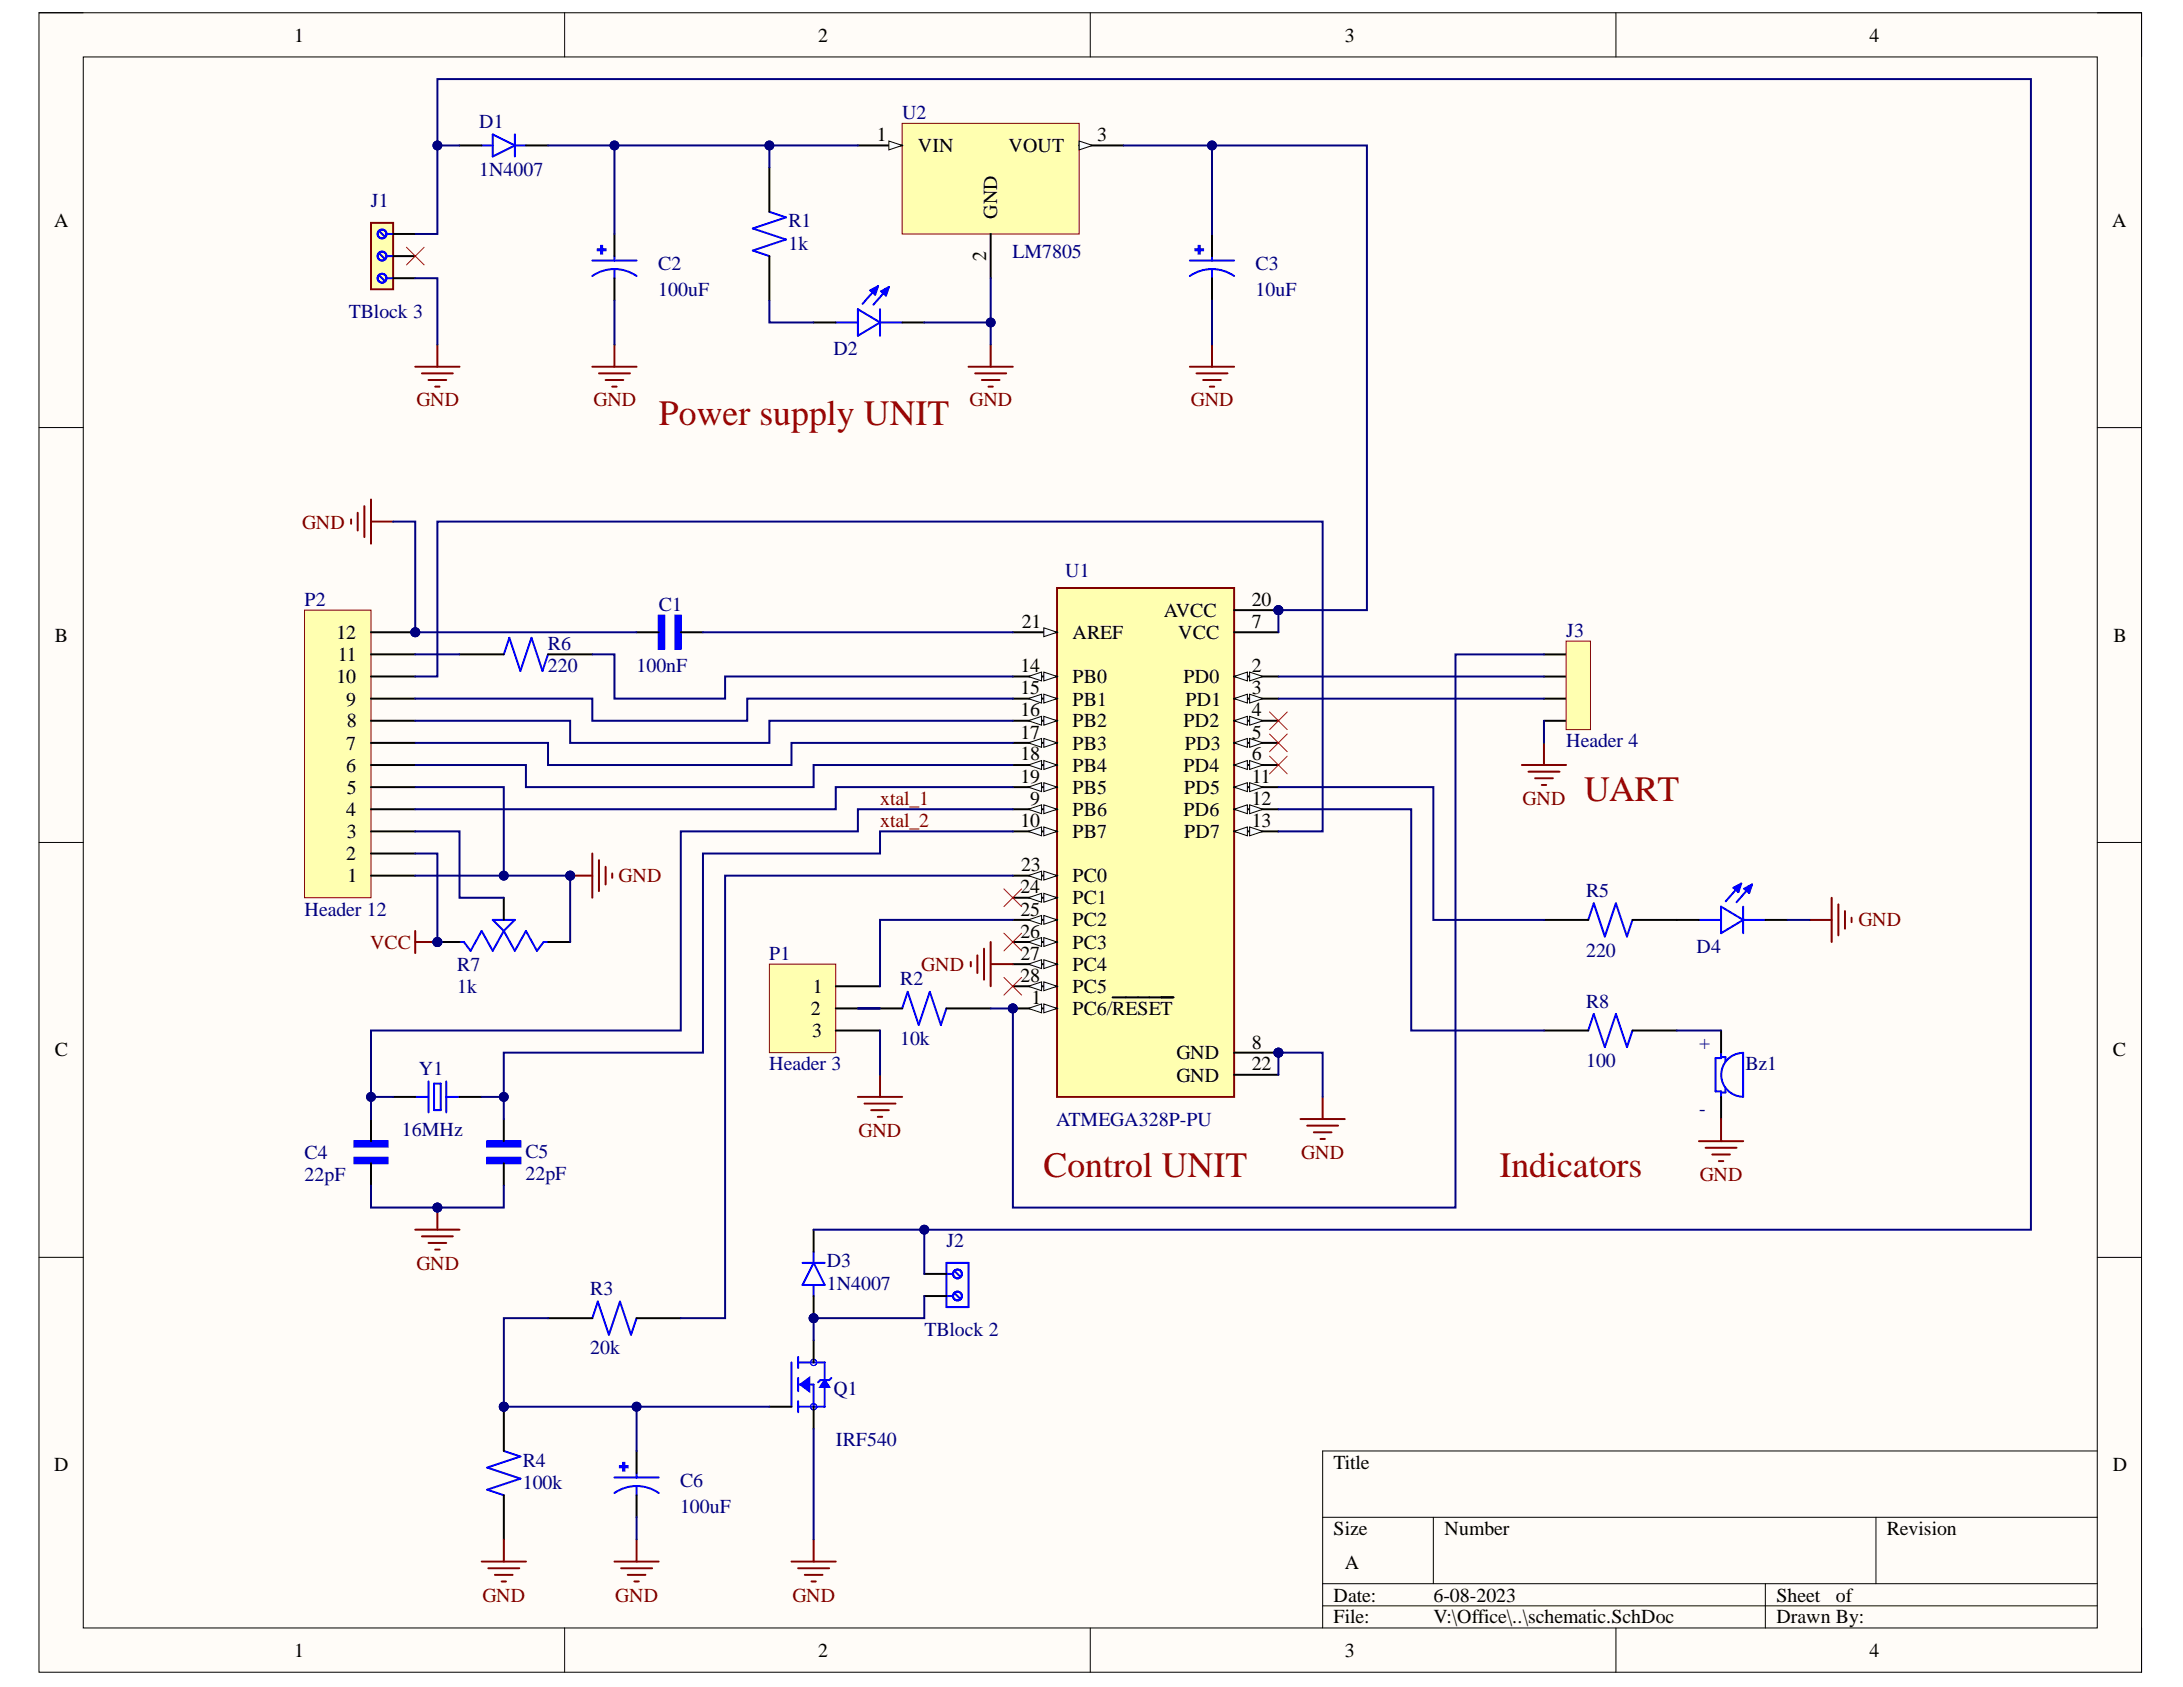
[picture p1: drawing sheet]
<svg xmlns="http://www.w3.org/2000/svg" width="279mm" height="216mm" viewBox="0 0 279 216" stroke-linecap="round" stroke-linejoin="round" font-family="sans-serif">
<defs><g id="words">
<g font-size="4.6" fill="#980000">
<text x="84.3" y="54.5">Power supply UNIT</text>
<text x="202.7" y="102.6">UART</text>
<text x="133.6" y="150.7">Control UNIT</text>
<text x="191.9" y="150.7">Indicators</text>
</g>
<g font-size="2.5">
<text x="37.6" y="5.3">1</text>
<text x="104.7" y="5.3">2</text>
<text x="172.1" y="5.3">3</text>
<text x="239.3" y="5.3">4</text>
<text x="112.2" y="18.1">1</text>
<text x="117.5" y="19.4">VIN</text>
<text x="129.1" y="19.4">VOUT</text>
<text x="140.4" y="18.1">3</text>
<text x="6.9" y="29">A</text>
<text x="127.6" y="28" transform="rotate(-90 127.6 28)">GND</text>
<text x="270.3" y="29">A</text>
<text x="126.2" y="33.4" transform="rotate(-90 126.2 33.4)">2</text>
<text x="160.2" y="77.5">20</text>
<text x="7" y="82.1">B</text>
<text x="43.1" y="81.8">12</text>
<text x="130.8" y="80.3">21</text>
<text x="137.3" y="81.8">AREF</text>
<text x="149" y="79">AVCC</text>
<text x="150.8" y="81.8">VCC</text>
<text x="160.2" y="80.3">7</text>
<text x="270.5" y="82.1">B</text>
<text x="43.1" y="87.4">10</text>
<text x="43.2" y="84.6">11</text>
<text x="130.6" y="86">14</text>
<text x="130.6" y="88.9">15</text>
<text x="137.3" y="87.4">PB0</text>
<text x="151.5" y="87.4">PD0</text>
<text x="160.2" y="86">2</text>
<text x="160.2" y="88.9">3</text>
<text x="44.3" y="96">7</text>
<text x="44.3" y="90.3">9</text>
<text x="44.4" y="93.1">8</text>
<text x="130.6" y="91.7">16</text>
<text x="130.6" y="94.5">17</text>
<text x="137.3" y="90.3">PB1</text>
<text x="137.3" y="93.1">PB2</text>
<text x="137.3" y="96">PB3</text>
<text x="151.5" y="93.1">PD2</text>
<text x="151.7" y="96">PD3</text>
<text x="151.7" y="90.3">PD1</text>
<text x="160.2" y="91.7">4</text>
<text x="160.2" y="94.5">5</text>
<text x="44.3" y="98.8">6</text>
<text x="44.4" y="101.6">5</text>
<text x="130.6" y="97.3">18</text>
<text x="130.6" y="100.2">19</text>
<text x="137.3" y="98.8">PB4</text>
<text x="137.3" y="101.6">PB5</text>
<text x="151.5" y="98.8">PD4</text>
<text x="151.6" y="101.6">PD5</text>
<text x="160.2" y="97.3">6</text>
<text x="160.2" y="100.2">11</text>
<text x="44.3" y="104.4">4</text>
<text x="44.4" y="107.3">3</text>
<text x="130.6" y="105.9">10</text>
<text x="131.9" y="103">9</text>
<text x="137.3" y="104.4">PB6</text>
<text x="137.3" y="107.3">PB7</text>
<text x="151.5" y="104.4">PD6</text>
<text x="151.6" y="107.3">PD7</text>
<text x="160.2" y="103">12</text>
<text x="160.2" y="105.9">13</text>
<text x="44.3" y="110.1">2</text>
<text x="44.5" y="112.9">1</text>
<text x="130.7" y="111.5">23</text>
<text x="137.3" y="112.9">PC0</text>
<text x="130.6" y="114.3">24</text>
<text x="130.6" y="117.2">25</text>
<text x="130.6" y="120">26</text>
<text x="137.3" y="115.8">PC1</text>
<text x="137.3" y="118.5">PC2</text>
<text x="130.6" y="122.9">27</text>
<text x="130.6" y="125.6">28</text>
<text x="137.3" y="121.4">PC3</text>
<text x="137.3" y="124.2">PC4</text>
<text x="103.8" y="129.9">2</text>
<text x="104" y="127.1">1</text>
<text x="132" y="128.5">1</text>
<text x="137.3" y="127.1">PC5</text>
<text x="137.3" y="129.9">PC6/RESET</text>
<text x="7" y="135.2">C</text>
<text x="104" y="132.8">3</text>
<text x="150.6" y="135.5">GND</text>
<text x="160.2" y="134.2">8</text>
<text x="160.2" y="137">22</text>
<text x="270.4" y="135.2">C</text>
<text x="150.6" y="138.4">GND</text>
<text x="6.9" y="188.3">D</text>
<text x="170.7" y="188">Title</text>
<text x="270.4" y="188.3">D</text>
<text x="170.7" y="196.4">Size</text>
<text x="184.9" y="196.4">Number</text>
<text x="241.5" y="196.4">Revision</text>
<text x="172.1" y="200.7">A</text>
<text x="170.7" y="205">Date:</text>
<text x="170.7" y="207.8">File:</text>
<text x="183.5" y="205">6-08-2023</text>
<text x="183.5" y="207.8">V:\Office\..\schematic.SchDoc</text>
<text x="227.4" y="205">Sheet</text>
<text x="227.4" y="207.8">Drawn By:</text>
<text x="235" y="205">of</text>
<text x="37.6" y="212.1">1</text>
<text x="104.7" y="212.1">2</text>
<text x="172.1" y="212.1">3</text>
<text x="239.3" y="212.1">4</text>
</g>
<g font-size="2.5" fill="#000080">
<text x="61.3" y="16.4">D1</text>
<text x="115.5" y="15.2">U2</text>
<text x="61.3" y="22.6">1N4007</text>
<text x="47.5" y="26.5">J1</text>
<text x="100.9" y="29.1">R1</text>
<text x="84.2" y="34.5">C2</text>
<text x="100.9" y="32">1k</text>
<text x="129.6" y="33.1">LM7805</text>
<text x="160.7" y="34.5">C3</text>
<text x="44.7" y="40.8">TBlock 3</text>
<text x="84.2" y="37.9">100uF</text>
<text x="160.7" y="37.9">10uF</text>
<text x="106.7" y="45.5">D2</text>
<text x="39" y="77.5">P2</text>
<text x="136.3" y="73.8">U1</text>
<text x="70.1" y="83.2">R6</text>
<text x="84.3" y="78.2">C1</text>
<text x="200.5" y="81.5">J3</text>
<text x="70.1" y="86">220</text>
<text x="81.5" y="86">100nF</text>
<text x="200.5" y="95.6">Header 4</text>
<text x="39" y="117.2">Header 12</text>
<text x="203" y="114.7">R5</text>
<text x="58.5" y="124.2">R7</text>
<text x="98.5" y="122.9">P1</text>
<text x="203" y="122.4">220</text>
<text x="217.1" y="122">D4</text>
<text x="58.5" y="127.1">1k</text>
<text x="115.2" y="126.1">R2</text>
<text x="203" y="128.9">R8</text>
<text x="53.6" y="137.6">Y1</text>
<text x="98.5" y="137">Header 3</text>
<text x="115.2" y="133.8">10k</text>
<text x="203" y="136.6">100</text>
<text x="217.5" y="134.2">+</text>
<text x="223.4" y="137">Bz1</text>
<text x="217.5" y="142.6">-</text>
<text x="39" y="148.3">C4</text>
<text x="51.4" y="145.4">16MHz</text>
<text x="67.2" y="148.2">C5</text>
<text x="135.2" y="144.1">ATMEGA328P-PU</text>
<text x="39" y="151.2">22pF</text>
<text x="67.2" y="151">22pF</text>
<text x="121.1" y="159.6">J2</text>
<text x="75.5" y="165.7">R3</text>
<text x="105.8" y="162.2">D3</text>
<text x="105.8" y="165.1">1N4007</text>
<text x="75.5" y="173.3">20k</text>
<text x="118.3" y="171">TBlock 2</text>
<text x="106.7" y="178.5">Q1</text>
<text x="107" y="185.1">IRF540</text>
<text x="66.9" y="187.7">R4</text>
<text x="66.9" y="190.5">100k</text>
<text x="87" y="190.2">C6</text>
<text x="87" y="193.6">100uF</text>
</g>
<g font-size="2.5" fill="#800000">
<text x="53.3" y="52">GND</text>
<text x="76" y="52">GND</text>
<text x="124.1" y="52">GND</text>
<text x="152.4" y="52">GND</text>
<text x="38.7" y="67.6">GND</text>
<text x="112.7" y="105.9">xtal_2</text>
<text x="112.7" y="103">xtal_1</text>
<text x="194.9" y="103">GND</text>
<text x="79.2" y="112.9">GND</text>
<text x="237.8" y="118.5">GND</text>
<text x="47.4" y="121.4">VCC</text>
<text x="117.9" y="124.2">GND</text>
<text x="109.9" y="145.5">GND</text>
<text x="166.5" y="148.3">GND</text>
<text x="217.5" y="151.2">GND</text>
<text x="53.3" y="162.5">GND</text>
<text x="61.7" y="205">GND</text>
<text x="78.7" y="205">GND</text>
<text x="101.4" y="205">GND</text>
</g>
</g></defs>
<path d="M5 1.6h269.1v212.4h-269.1z" fill-rule="evenodd" fill="#fffcf8"/>
<path d="M5 1.6h269.1v212.4h-269.1z" fill="none" stroke="#000" stroke-width=".13"/>
<path d="M10.7 7.3h257.7v201h-257.7z" fill-rule="evenodd" fill="#fffcf8"/>
<g fill="none" stroke="#000" stroke-width=".13">
<path d="M5 1.6h5.7M10.7 7.3h257.7v201h-257.7zM72.3 1.6v5.7M139.5 1.6v5.7M206.8 1.6v5.7M268.4 1.6h5.7v5.7M5 54.7h5.7M268.4 54.7h5.7M5 107.8h5.7M268.4 107.8h5.7M5 160.9h5.7M268.4 160.9h5.7"/>
<path d="M169.3 194.2h99.1M183.5 194.2v8.5M240.1 194.2v8.5M268.4 185.7h-99.1v22.6M72.3 208.3v5.7M139.5 208.3v5.7M169.3 202.7h99.1M169.3 205.5h99.1M206.8 208.3v5.7M225.9 202.7v5.6M274.1 208.3v5.7"/>
</g>
<path d="M61.6 18.6h1.5M63.1 17.2l2.8 1.4-2.8 1.4zM65.9 17.2v2.8M65.9 18.6h1.4" fill="none" stroke="#00f" stroke-width=".25"/>
<path d="M58.8 18.6h2.8M67.3 18.6h2.8" fill="none" stroke="#000" stroke-width=".25"/>
<path d="M76.9 31.5h.2v1h-.2z" fill-rule="evenodd" fill="#00f"/>
<path d="M76.9 31.5h.2v1h-.2z" fill="none" stroke="#00f" stroke-width=".25"/>
<path d="M76.5 31.9h1v.1h-1z" fill-rule="evenodd" fill="#00f"/>
<path d="M75.8 35.3a4.9 4.9 0 0 1 5.7 0M75.8 33.3h5.7M76.5 31.9h1v.1h-1zM78.6 32.8v.5M78.6 34.5v1.1" fill="none" stroke="#00f" stroke-width=".25"/>
<path d="M78.6 29.9v2.9M78.6 35.6v2.8" fill="none" stroke="#000" stroke-width=".25"/>
<path d="M53.1 46.9h5.7M54 47.8h4M54.8 48.6h2.3M55.7 49.5h.6M56 44.1v2.8M75.8 46.9h5.7M76.7 47.8h3.9M77.5 48.6h2.3M78.4 49.5h.5M78.6 44.1v2.8" fill="none" stroke="#800000" stroke-width=".25"/>
<path d="M115.5 15.8h22.6v14.1h-22.6z" fill-rule="evenodd" fill="#ffffb0"/>
<path d="M115.5 15.8h22.6v14.1h-22.6z" fill="none" stroke="#800000" stroke-width=".13"/>
<path d="M109.8 18.6h5.7" fill="none" stroke="#000" stroke-width=".25"/>
<path d="M113.8 18l1.7 .6-1.7 .6z" fill="#f8fcff"/>
<path d="M113.8 18l1.7 .6-1.7 .6z" fill="none" stroke="#000" stroke-width=".13"/>
<path d="M138.1 18.6h5.7" fill="none" stroke="#000" stroke-width=".25"/>
<path d="M138.1 18l1.7 .6-1.7 .6z" fill="#f8fcff"/>
<path d="M138.1 18l1.7 .6-1.7 .6z" fill="none" stroke="#000" stroke-width=".13"/>
<path d="M98.5 21.4v5.7M98.5 32.8v5.6M126.8 29.9v5.7M104.1 41.3h2.9M115.5 41.3h2.8" fill="none" stroke="#000" stroke-width=".25"/>
<g fill="none" stroke="#00f" stroke-width=".25">
<path d="M98.5 27.1l2.1 .7-4.3 1.4 4.3 1.5-4.3 1.4 2.2 .7M109.8 39.6l2.8 1.7-2.8 1.7zM111.8 37.1l-.2 .1M111.9 36.9h.1v.8M112.4 36.6l-2 2.3M112.4 36.6l-1 .6 .6 .5M112.4 36.6l-.4 1.1M112.6 39.6v3.4M113.2 37.2l-.2 .2M113.3 37h.1v.8M113.8 36.7l-2 2.3M113.8 36.7l-1 .6 .6 .5"/>
<path d="M113.8 36.7l-.4 1.1M107 41.3h2.8M112.6 41.3h2.9"/>
</g>
<path d="M124 46.9h5.6M124.8 47.8h4M125.7 48.6h2.2M126.5 49.5h.6M126.8 44.1v2.8" fill="none" stroke="#800000" stroke-width=".25"/>
<path d="M153.4 31.5h.2v1h-.2z" fill-rule="evenodd" fill="#00f"/>
<path d="M153.4 31.5h.2v1h-.2z" fill="none" stroke="#00f" stroke-width=".25"/>
<path d="M153 31.9h1v.1h-1z" fill-rule="evenodd" fill="#00f"/>
<path d="M152.3 35.3a4.9 4.9 0 0 1 5.7 0M152.3 33.3h5.7M153 31.9h1v.1h-1zM155.1 32.8v.5M155.1 34.5v1.1" fill="none" stroke="#00f" stroke-width=".25"/>
<path d="M155.1 29.9v2.9M155.1 35.6v2.8" fill="none" stroke="#000" stroke-width=".25"/>
<path d="M152.3 46.9h5.7M153.1 47.8h4M154 48.6h2.3M154.8 49.5h.6M155.1 44.1v2.8" fill="none" stroke="#800000" stroke-width=".25"/>
<circle cx="129.6" cy="129.1" r=".57" fill="#000080"/>
<circle cx="129.6" cy="129.1" r=".57" fill="none" stroke="#000080" stroke-width=".13"/>
<circle cx="163.6" cy="78.1" r=".57" fill="#000080"/>
<circle cx="163.6" cy="78.1" r=".57" fill="none" stroke="#000080" stroke-width=".13"/>
<circle cx="163.6" cy="134.7" r=".57" fill="#000080"/>
<circle cx="163.6" cy="134.7" r=".57" fill="none" stroke="#000080" stroke-width=".13"/>
<path d="M135.3 75.3h22.7v65.1h-22.7z" fill-rule="evenodd" fill="#ffffb0"/>
<path d="M135.3 75.3h22.7v65.1h-22.7z" fill="none" stroke="#800000" stroke-width=".25"/>
<path d="M129.6 80.9h5.7" fill="none" stroke="#000" stroke-width=".25"/>
<path d="M133.6 80.3l1.7 .6-1.7 .6z" fill="#f8fcff"/>
<path d="M133.6 80.3l1.7 .6-1.7 .6z" fill="none" stroke="#000" stroke-width=".13"/>
<path d="M129.6 86.6h5.7" fill="none" stroke="#000" stroke-width=".25"/>
<path d="M133.6 86l1.7 .6-1.7 .5z" fill="#f8fcff"/>
<path d="M133.6 86l1.7 .6-1.7 .5z" fill="none" stroke="#000" stroke-width=".13"/>
<path d="M131.6 86.6l1.7-.6v1.1z" fill="#f8fcff"/>
<path d="M131.6 86.6l1.7-.6v1.1z" fill="none" stroke="#000" stroke-width=".13"/>
<path d="M129.6 89.4h5.7" fill="none" stroke="#000" stroke-width=".25"/>
<path d="M133.6 88.8l1.7 .6-1.7 .6z" fill="#f8fcff"/>
<path d="M133.6 88.8l1.7 .6-1.7 .6z" fill="none" stroke="#000" stroke-width=".13"/>
<path d="M131.6 89.4l1.7-.6v1.2z" fill="#f8fcff"/>
<path d="M131.6 89.4l1.7-.6v1.2z" fill="none" stroke="#000" stroke-width=".13"/>
<path d="M129.6 92.2h5.7" fill="none" stroke="#000" stroke-width=".25"/>
<path d="M133.6 91.7l1.7 .5-1.7 .6z" fill="#f8fcff"/>
<path d="M133.6 91.7l1.7 .5-1.7 .6z" fill="none" stroke="#000" stroke-width=".13"/>
<path d="M131.6 92.2l1.7-.5v1.1z" fill="#f8fcff"/>
<path d="M131.6 92.2l1.7-.5v1.1z" fill="none" stroke="#000" stroke-width=".13"/>
<path d="M129.6 95.1h5.7" fill="none" stroke="#000" stroke-width=".25"/>
<path d="M133.6 94.5l1.7 .6-1.7 .5z" fill="#f8fcff"/>
<path d="M133.6 94.5l1.7 .6-1.7 .5z" fill="none" stroke="#000" stroke-width=".13"/>
<path d="M131.6 95.1l1.7-.6v1.1z" fill="#f8fcff"/>
<path d="M131.6 95.1l1.7-.6v1.1z" fill="none" stroke="#000" stroke-width=".13"/>
<path d="M129.6 97.9h5.7" fill="none" stroke="#000" stroke-width=".25"/>
<path d="M133.6 97.3l1.7 .6-1.7 .6z" fill="#f8fcff"/>
<path d="M133.6 97.3l1.7 .6-1.7 .6z" fill="none" stroke="#000" stroke-width=".13"/>
<path d="M131.6 97.9l1.7-.6v1.2z" fill="#f8fcff"/>
<path d="M131.6 97.9l1.7-.6v1.2z" fill="none" stroke="#000" stroke-width=".13"/>
<path d="M129.6 100.7h5.7" fill="none" stroke="#000" stroke-width=".25"/>
<path d="M133.6 100.2l1.7 .5-1.7 .6z" fill="#f8fcff"/>
<path d="M133.6 100.2l1.7 .5-1.7 .6z" fill="none" stroke="#000" stroke-width=".13"/>
<path d="M131.6 100.7l1.7-.5v1.1z" fill="#f8fcff"/>
<path d="M131.6 100.7l1.7-.5v1.1z" fill="none" stroke="#000" stroke-width=".13"/>
<path d="M129.6 103.6h5.7" fill="none" stroke="#000" stroke-width=".25"/>
<path d="M133.6 103l1.7 .6-1.7 .5z" fill="#f8fcff"/>
<path d="M133.6 103l1.7 .6-1.7 .5z" fill="none" stroke="#000" stroke-width=".13"/>
<path d="M131.6 103.6l1.7-.6v1.1z" fill="#f8fcff"/>
<path d="M131.6 103.6l1.7-.6v1.1z" fill="none" stroke="#000" stroke-width=".13"/>
<path d="M129.6 106.4h5.7" fill="none" stroke="#000" stroke-width=".25"/>
<path d="M133.6 105.8l1.7 .6-1.7 .6z" fill="#f8fcff"/>
<path d="M133.6 105.8l1.7 .6-1.7 .6z" fill="none" stroke="#000" stroke-width=".13"/>
<path d="M131.6 106.4l1.7-.6v1.2z" fill="#f8fcff"/>
<path d="M131.6 106.4l1.7-.6v1.2z" fill="none" stroke="#000" stroke-width=".13"/>
<path d="M129.6 112.1h5.7" fill="none" stroke="#000" stroke-width=".25"/>
<path d="M133.6 111.5l1.7 .6-1.7 .5z" fill="#f8fcff"/>
<path d="M133.6 111.5l1.7 .6-1.7 .5z" fill="none" stroke="#000" stroke-width=".13"/>
<path d="M131.6 112.1l1.7-.6v1.1z" fill="#f8fcff"/>
<path d="M131.6 112.1l1.7-.6v1.1z" fill="none" stroke="#000" stroke-width=".13"/>
<path d="M129.6 114.9h5.7" fill="none" stroke="#000" stroke-width=".25"/>
<path d="M133.6 114.3l1.7 .6-1.7 .6z" fill="#f8fcff"/>
<path d="M133.6 114.3l1.7 .6-1.7 .6z" fill="none" stroke="#000" stroke-width=".13"/>
<path d="M131.6 114.9l1.7-.6v1.2z" fill="#f8fcff"/>
<path d="M131.6 114.9l1.7-.6v1.2z" fill="none" stroke="#000" stroke-width=".13"/>
<path d="M129.6 117.7h5.7" fill="none" stroke="#000" stroke-width=".25"/>
<path d="M133.6 117.2l1.7 .5-1.7 .6z" fill="#f8fcff"/>
<path d="M133.6 117.2l1.7 .5-1.7 .6z" fill="none" stroke="#000" stroke-width=".13"/>
<path d="M131.6 117.7l1.7-.5v1.1z" fill="#f8fcff"/>
<path d="M131.6 117.7l1.7-.5v1.1z" fill="none" stroke="#000" stroke-width=".13"/>
<path d="M129.6 120.6h5.7" fill="none" stroke="#000" stroke-width=".25"/>
<path d="M133.6 120l1.7 .6-1.7 .5z" fill="#f8fcff"/>
<path d="M133.6 120l1.7 .6-1.7 .5z" fill="none" stroke="#000" stroke-width=".13"/>
<path d="M131.6 120.6l1.7-.6v1.1z" fill="#f8fcff"/>
<path d="M131.6 120.6l1.7-.6v1.1z" fill="none" stroke="#000" stroke-width=".13"/>
<path d="M129.6 123.4h5.7" fill="none" stroke="#000" stroke-width=".25"/>
<path d="M133.6 122.8l1.7 .6-1.7 .6z" fill="#f8fcff"/>
<path d="M133.6 122.8l1.7 .6-1.7 .6z" fill="none" stroke="#000" stroke-width=".13"/>
<path d="M131.6 123.4l1.7-.6v1.2z" fill="#f8fcff"/>
<path d="M131.6 123.4l1.7-.6v1.2z" fill="none" stroke="#000" stroke-width=".13"/>
<path d="M129.6 126.2h5.7" fill="none" stroke="#000" stroke-width=".25"/>
<path d="M133.6 125.7l1.7 .5-1.7 .6z" fill="#f8fcff"/>
<path d="M133.6 125.7l1.7 .5-1.7 .6z" fill="none" stroke="#000" stroke-width=".13"/>
<path d="M131.6 126.2l1.7-.5v1.1z" fill="#f8fcff"/>
<path d="M131.6 126.2l1.7-.5v1.1z" fill="none" stroke="#000" stroke-width=".13"/>
<path d="M129.6 129.1h5.7" fill="none" stroke="#000" stroke-width=".25"/>
<path d="M133.6 128.5l1.7 .6-1.7 .5z" fill="#f8fcff"/>
<path d="M133.6 128.5l1.7 .6-1.7 .5z" fill="none" stroke="#000" stroke-width=".13"/>
<path d="M131.6 129.1l1.7-.6v1.1z" fill="#f8fcff"/>
<path d="M131.6 129.1l1.7-.6v1.1z" fill="none" stroke="#000" stroke-width=".13"/>
<path d="M142.4 127.6h7.8" fill="none" stroke="#000" stroke-width=".25"/>
<circle cx="129.6" cy="129.1" r=".57" fill="#000080"/>
<circle cx="129.6" cy="129.1" r=".57" fill="none" stroke="#000080" stroke-width=".13"/>
<path d="M158 78.1h5.6" fill="none" stroke="#000" stroke-width=".25"/>
<circle cx="163.6" cy="78.1" r=".57" fill="#000080"/>
<circle cx="163.6" cy="78.1" r=".57" fill="none" stroke="#000080" stroke-width=".13"/>
<path d="M158 80.9h5.6M158 86.6h5.6" fill="none" stroke="#000" stroke-width=".25"/>
<path d="M158 86.6l1.7-.6v1.1z" fill="#f8fcff"/>
<path d="M158 86.6l1.7-.6v1.1z" fill="none" stroke="#000" stroke-width=".13"/>
<path d="M159.9 86l1.7 .6-1.7 .5z" fill="#f8fcff"/>
<path d="M159.9 86l1.7 .6-1.7 .5z" fill="none" stroke="#000" stroke-width=".13"/>
<path d="M158 89.4h5.6" fill="none" stroke="#000" stroke-width=".25"/>
<path d="M158 89.4l1.7-.6v1.2z" fill="#f8fcff"/>
<path d="M158 89.4l1.7-.6v1.2z" fill="none" stroke="#000" stroke-width=".13"/>
<path d="M159.9 88.8l1.7 .6-1.7 .6z" fill="#f8fcff"/>
<path d="M159.9 88.8l1.7 .6-1.7 .6z" fill="none" stroke="#000" stroke-width=".13"/>
<path d="M158 92.2h5.6" fill="none" stroke="#000" stroke-width=".25"/>
<path d="M158 92.2l1.7-.5v1.1z" fill="#f8fcff"/>
<path d="M158 92.2l1.7-.5v1.1z" fill="none" stroke="#000" stroke-width=".13"/>
<path d="M159.9 91.7l1.7 .5-1.7 .6z" fill="#f8fcff"/>
<path d="M159.9 91.7l1.7 .5-1.7 .6z" fill="none" stroke="#000" stroke-width=".13"/>
<path d="M158 95.1h5.6" fill="none" stroke="#000" stroke-width=".25"/>
<path d="M158 95.1l1.7-.6v1.1z" fill="#f8fcff"/>
<path d="M158 95.1l1.7-.6v1.1z" fill="none" stroke="#000" stroke-width=".13"/>
<path d="M159.9 94.5l1.7 .6-1.7 .5z" fill="#f8fcff"/>
<path d="M159.9 94.5l1.7 .6-1.7 .5z" fill="none" stroke="#000" stroke-width=".13"/>
<path d="M158 97.9h5.6" fill="none" stroke="#000" stroke-width=".25"/>
<path d="M158 97.9l1.7-.6v1.2z" fill="#f8fcff"/>
<path d="M158 97.9l1.7-.6v1.2z" fill="none" stroke="#000" stroke-width=".13"/>
<path d="M159.9 97.3l1.7 .6-1.7 .6z" fill="#f8fcff"/>
<path d="M159.9 97.3l1.7 .6-1.7 .6z" fill="none" stroke="#000" stroke-width=".13"/>
<path d="M158 100.7h5.6" fill="none" stroke="#000" stroke-width=".25"/>
<path d="M158 100.7l1.7-.5v1.1z" fill="#f8fcff"/>
<path d="M158 100.7l1.7-.5v1.1z" fill="none" stroke="#000" stroke-width=".13"/>
<path d="M159.9 100.2l1.7 .5-1.7 .6z" fill="#f8fcff"/>
<path d="M159.9 100.2l1.7 .5-1.7 .6z" fill="none" stroke="#000" stroke-width=".13"/>
<path d="M158 103.6h5.6" fill="none" stroke="#000" stroke-width=".25"/>
<path d="M158 103.6l1.7-.6v1.1z" fill="#f8fcff"/>
<path d="M158 103.6l1.7-.6v1.1z" fill="none" stroke="#000" stroke-width=".13"/>
<path d="M159.9 103l1.7 .6-1.7 .5z" fill="#f8fcff"/>
<path d="M159.9 103l1.7 .6-1.7 .5z" fill="none" stroke="#000" stroke-width=".13"/>
<path d="M158 106.4h5.6" fill="none" stroke="#000" stroke-width=".25"/>
<path d="M158 106.4l1.7-.6v1.2z" fill="#f8fcff"/>
<path d="M158 106.4l1.7-.6v1.2z" fill="none" stroke="#000" stroke-width=".13"/>
<path d="M159.9 105.8l1.7 .6-1.7 .6z" fill="#f8fcff"/>
<path d="M159.9 105.8l1.7 .6-1.7 .6z" fill="none" stroke="#000" stroke-width=".13"/>
<path d="M158 134.7h5.6" fill="none" stroke="#000" stroke-width=".25"/>
<circle cx="163.6" cy="134.7" r=".57" fill="#000080"/>
<circle cx="163.6" cy="134.7" r=".57" fill="none" stroke="#000080" stroke-width=".13"/>
<path d="M158 137.5h5.6" fill="none" stroke="#000" stroke-width=".25"/>
<path d="M166.5 143.2h5.6M167.3 144.1h4M168.2 144.9h2.2M169 145.8h.6M169.3 140.4v2.8" fill="none" stroke="#800000" stroke-width=".25"/>
<path d="M84.3 78.8h.7v4.2h-.7z" fill-rule="evenodd" fill="#00f"/>
<path d="M84.3 78.8h.7v4.2h-.7z" fill="none" stroke="#00f" stroke-width=".25"/>
<path d="M86.4 78.8h.7v4.2h-.7z" fill-rule="evenodd" fill="#00f"/>
<path d="M86.4 78.8h.7v4.2h-.7zM54.8 138.4v4M55.6 138.7h.8v3.4h-.8zM57.1 138.4v4M115.5 129.1l.7-2.2 1.4 4.3 1.4-4.3 1.4 4.3 .7-2.1M53.1 140.4h1.7M57.1 140.4h1.7" fill="none" stroke="#00f" stroke-width=".25"/>
<path d="M81.5 80.9h2.8M87.1 80.9h2.9M109.8 129.1h5.7M121.1 129.1h5.7M50.3 140.4h2.8M58.8 140.4h2.8" fill="none" stroke="#000" stroke-width=".25"/>
<path d="M162.5 91.1l2.3 2.3M162.5 93.9l2.3 2.3M162.5 96.8l2.3 2.2M164.8 91.1l-2.3 2.3M164.8 93.9l-2.3 2.3M164.8 96.8l-2.3 2.2M128.5 113.8l2.3 2.2M128.5 119.4l2.3 2.3M130.8 113.8l-2.3 2.2M130.8 119.4l-2.3 2.3M128.5 125.1l2.3 2.3M130.8 125.1l-2.3 2.3" fill="none" stroke="#f00" stroke-width=".13"/>
<path d="M45.4 146h4.2v.8h-4.2z" fill-rule="evenodd" fill="#00f"/>
<path d="M45.4 146h4.2v.8h-4.2z" fill="none" stroke="#00f" stroke-width=".25"/>
<path d="M45.4 148.2h4.2v.7h-4.2z" fill-rule="evenodd" fill="#00f"/>
<path d="M45.4 148.2h4.2v.7h-4.2z" fill="none" stroke="#00f" stroke-width=".25"/>
<path d="M47.5 143.2v2.8M47.5 148.9v2.8" fill="none" stroke="#000" stroke-width=".25"/>
<path d="M62.3 146h4.3v.8h-4.3z" fill-rule="evenodd" fill="#00f"/>
<path d="M62.3 146h4.3v.8h-4.3z" fill="none" stroke="#00f" stroke-width=".25"/>
<path d="M62.3 148.2h4.3v.7h-4.3z" fill-rule="evenodd" fill="#00f"/>
<path d="M62.3 148.2h4.3v.7h-4.3z" fill="none" stroke="#00f" stroke-width=".25"/>
<path d="M64.5 143.2v2.8M64.5 148.9v2.8" fill="none" stroke="#000" stroke-width=".25"/>
<path d="M53.1 157.4h5.7M54 158.2h4M54.8 159.1h2.3M55.7 159.9h.6M56 154.5v2.9" fill="none" stroke="#800000" stroke-width=".25"/>
<circle cx="56" cy="154.5" r=".57" fill="#000080"/>
<circle cx="56" cy="154.5" r=".57" fill="none" stroke="#000080" stroke-width=".13"/>
<path d="M197.6 83.7h2.8M197.6 86.6h2.8M197.6 89.4h2.8M197.6 92.2h2.8" fill="none" stroke="#000" stroke-width=".25"/>
<path d="M200.4 82h3.2v11.4h-3.2z" fill-rule="evenodd" fill="#ffffb0"/>
<path d="M200.4 82h3.2v11.4h-3.2z" fill="none" stroke="#800000" stroke-width=".13"/>
<path d="M194.8 97.9h5.6M195.6 98.8h4M196.5 99.6h2.3M197.6 95.1v2.8M197.3 100.5h.6M217.4 146h5.7M218.3 146.9h4M219.1 147.7h2.3M220 148.6h.6M220.3 143.2v2.8" fill="none" stroke="#800000" stroke-width=".25"/>
<g fill="none" stroke="#00f" stroke-width=".25">
<path d="M203.3 131.9l.7-2.1 1.4 4.2 1.4-4.2 1.4 4.2 .7-2.1M220.3 134.7v.7h-.7v4.3h.7v.7M220.3 135.3h.5v.6M220.8 139.3v.5h-.5M223 134.7a2.81 2.81 0 0 0-2.7 2.9 2.81 2.81 0 0 0 2.7 2.8M223.1 134.7v5.7M101.3 174.4v5.6M102.2 173.7v1.4M102.2 176.4v1.6M102.2 179.3v1.4M102.2 177.2h1.9v2.8M102.2 174.4h3.4v5.6h-3.4"/>
<path d="M106.4 176.4l-.3 .2h-1.1l-.3 .3"/>
</g>
<path d="M197.6 131.9h5.7M208.9 131.9h5.7M220.3 131.9v2.8M220.3 140.4v2.8" fill="none" stroke="#000" stroke-width=".25"/>
<path d="M105.6 176.6l.5 .9h-1.1z" fill="#00f"/>
<path d="M105.6 176.6l.5 .9h-1.1z" fill="none" stroke="#00f" stroke-width=".25"/>
<path d="M102.4 177.2l1.2-.8v1.6z" fill="#00f"/>
<g fill="none" stroke="#00f" stroke-width=".25">
<path d="M102.4 177.2l1.2-.8v1.6zM121.1 161.6h2.9v5.7h-2.9zM121.1 163h.9M121.1 165.9h.9M122.3 162.8l.5 .5M122.3 165.6l.5 .6"/>
<circle cx="122.5" cy="163" r=".57"/>
<circle cx="122.5" cy="165.9" r=".57"/>
</g>
<g fill="none" stroke="#00f" stroke-width=".13">
<circle cx="104.1" cy="174.4" r=".4"/>
<circle cx="104.1" cy="180" r=".4"/>
</g>
<path d="M104.1 171.5v2.9M118.3 163h2.8M118.3 165.9h2.8M98.5 180h2.8M104.1 180v2.9" fill="none" stroke="#000" stroke-width=".25"/>
<circle cx="104.1" cy="168.7" r=".57" fill="#000080"/>
<circle cx="104.1" cy="168.7" r=".57" fill="none" stroke="#000080" stroke-width=".13"/>
<path d="M102.7 161.6h2.9M104.1 161.6l1.5 2.8h-2.9zM104.1 160.2v1.4M104.1 164.4v1.5" fill="none" stroke="#00f" stroke-width=".25"/>
<path d="M104.1 165.9v2.8" fill="none" stroke="#000" stroke-width=".25"/>
<circle cx="104.1" cy="168.7" r=".57" fill="#000080"/>
<circle cx="104.1" cy="168.7" r=".57" fill="none" stroke="#000080" stroke-width=".13"/>
<path d="M104.1 157.4v2.8" fill="none" stroke="#000" stroke-width=".25"/>
<path d="M101.3 199.8h5.7M104.1 197v2.8M102.2 200.7h3.9M103 201.5h2.3M103.9 202.4h.5" fill="none" stroke="#800000" stroke-width=".25"/>
<path d="M79.8 187.2h.1v1h-.1z" fill-rule="evenodd" fill="#00f"/>
<path d="M79.8 187.2h.1v1h-.1z" fill="none" stroke="#00f" stroke-width=".25"/>
<path d="M79.3 187.6h1v.2h-1z" fill-rule="evenodd" fill="#00f"/>
<path d="M78.6 191.1a4.9 4.9 0 0 1 5.7 0M78.6 189.1h5.7M79.3 187.6h1v.2h-1zM81.5 188.5v.6M81.5 190.2v1.2" fill="none" stroke="#00f" stroke-width=".25"/>
<path d="M81.5 185.7v2.8M81.5 191.4v2.8" fill="none" stroke="#000" stroke-width=".25"/>
<path d="M78.6 199.8h5.7M81.5 197v2.8M79.5 200.7h4M80.3 201.5h2.3M81.2 202.4h.6" fill="none" stroke="#800000" stroke-width=".25"/>
<circle cx="64.5" cy="180" r=".57" fill="#000080"/>
<circle cx="64.5" cy="180" r=".57" fill="none" stroke="#000080" stroke-width=".13"/>
<path d="M64.5 185.7l2.1 .7-4.2 1.4 4.2 1.4-4.2 1.5 2.1 .7" fill="none" stroke="#00f" stroke-width=".25"/>
<path d="M64.5 180v5.7M64.5 191.4v5.6" fill="none" stroke="#000" stroke-width=".25"/>
<circle cx="64.5" cy="180" r=".57" fill="#000080"/>
<circle cx="64.5" cy="180" r=".57" fill="none" stroke="#000080" stroke-width=".13"/>
<path d="M61.7 199.8h5.6M64.5 197v2.8M62.5 200.7h4M63.3 201.5h2.3M64.2 202.4h.6" fill="none" stroke="#800000" stroke-width=".25"/>
<path d="M75.8 168.7l.7-2.1 1.4 4.2 1.5-4.2 1.4 4.2 .7-2.1" fill="none" stroke="#00f" stroke-width=".25"/>
<path d="M70.1 168.7h5.7M81.5 168.7h5.6" fill="none" stroke="#000" stroke-width=".25"/>
<circle cx="53.1" cy="80.9" r=".57" fill="#000080"/>
<circle cx="53.1" cy="80.9" r=".57" fill="none" stroke="#000080" stroke-width=".13"/>
<path d="M39 78.1h8.5v36.8h-8.5z" fill-rule="evenodd" fill="#ffffb0"/>
<path d="M39 78.1h8.5v36.8h-8.5z" fill="none" stroke="#800000" stroke-width=".13"/>
<path d="M47.5 97.9h5.6M47.5 95.1h5.6M47.5 92.2h5.6M47.5 89.4h5.6M47.5 86.6h5.6M47.5 83.7h5.6M47.5 80.9h5.6M47.5 112.1h5.6M47.5 109.2h5.6M47.5 106.4h5.6M47.5 103.6h5.6M47.5 100.7h5.6" fill="none" stroke="#000" stroke-width=".25"/>
<circle cx="53.1" cy="80.9" r=".57" fill="#000080"/>
<circle cx="53.1" cy="80.9" r=".57" fill="none" stroke="#000080" stroke-width=".13"/>
<circle cx="56" cy="120.6" r=".57" fill="#000080"/>
<circle cx="56" cy="120.6" r=".57" fill="none" stroke="#000080" stroke-width=".13"/>
<path d="M63.1 117.7h2.8l-1.4 1.4zM64.5 119.1l-1.4 2.6-1.5-2.6-1.4 2.6-.8-1.1h-.6M64.5 119.1l1.4 2.6 1.4-2.6 1.4 2.6 .9-1.1h.5" fill="none" stroke="#00f" stroke-width=".25"/>
<path d="M56 120.6h2.8M70.1 120.6h2.9" fill="none" stroke="#000" stroke-width=".25"/>
<circle cx="56" cy="120.6" r=".57" fill="#000080"/>
<circle cx="56" cy="120.6" r=".57" fill="none" stroke="#000080" stroke-width=".13"/>
<path d="M64.5 114.9v2.8" fill="none" stroke="#000" stroke-width=".25"/>
<path d="M73 112.1h2.8M75.8 109.2v5.7M76.7 110.1v3.9M77.5 110.9v2.3M78.4 111.8v.5" fill="none" stroke="#800000" stroke-width=".25"/>
<circle cx="73" cy="112.1" r=".57" fill="#000080"/>
<circle cx="73" cy="112.1" r=".57" fill="none" stroke="#000080" stroke-width=".13"/>
<path d="M53.1 119.1v2.9M53.1 120.6h2.9" fill="none" stroke="#800000" stroke-width=".25"/>
<circle cx="56" cy="120.6" r=".57" fill="#000080"/>
<circle cx="56" cy="120.6" r=".57" fill="none" stroke="#000080" stroke-width=".13"/>
<path d="M64.5 83.7l.7-2.1 1.4 4.3 1.4-4.3 1.4 4.3 .7-2.2" fill="none" stroke="#00f" stroke-width=".25"/>
<path d="M58.8 83.7h5.7M70.1 83.7h5.7" fill="none" stroke="#000" stroke-width=".25"/>
<path d="M98.5 123.4h8.5v11.3h-8.5z" fill-rule="evenodd" fill="#ffffb0"/>
<path d="M98.5 123.4h8.5v11.3h-8.5z" fill="none" stroke="#800000" stroke-width=".13"/>
<path d="M197.6 117.7h5.7M208.9 117.7h8.5M225.9 117.7h2.9M107 126.2h5.6M107 129.1h5.6M107 131.9h5.6" fill="none" stroke="#000" stroke-width=".25"/>
<path d="M231.6 117.7h2.8M234.4 114.9v5.7M235.3 115.7v4M236.1 116.6v2.3M237 117.4v.6M112.6 137.5v2.9M109.8 140.4h5.7M110.7 141.2h3.9M111.5 142.1h2.3M112.3 142.9h.6" fill="none" stroke="#800000" stroke-width=".25"/>
<g fill="none" stroke="#00f" stroke-width=".25">
<path d="M203.3 117.7l.7-2.1 1.4 4.3 1.4-4.3 1.4 4.3 .7-2.2M217.4 117.7h2.9M220.3 116l2.8 1.7-2.8 1.7zM222.3 113.5l-.2 .2M222.4 113.3h.1v.9M222.9 113.1l-2 2.3M222.9 113.1l-1 .5 .6 .6M222.9 113.1l-.4 1.1M223.1 116v3.4M223.1 117.7h2.8M223.7 113.7l-.3 .1M223.8 113.5h.1v.8"/>
<path d="M224.2 113.2l-1.9 2.3M224.2 113.2l-1 .5 .7 .6M224.2 113.2l-.3 1.1"/>
</g>
<path d="M47.5 28.5h2.8v8.5h-2.8z" fill-rule="evenodd" fill="#ffffb0"/>
<path d="M47.5 28.5h2.8v8.5h-2.8zM44.9 66.5v.5M45.8 65.6v2.3M46.6 64.8v3.9M47.5 63.9v5.7M47.5 66.8h2.8M124.2 123.1v.6M125.1 122.3v2.2M125.9 121.4v4M126.8 120.6v5.6M126.8 123.4h2.8" fill="none" stroke="#800000" stroke-width=".25"/>
<g fill="none" stroke="#00f" stroke-width=".25">
<path d="M48.6 35.3l.6 .6M48.6 32.5l.6 .6M48.6 29.7l.6 .5M49.5 35.6h.8M49.5 32.8h.8M49.5 29.9h.8"/>
<circle cx="48.9" cy="32.8" r=".57"/>
<circle cx="48.9" cy="35.6" r=".57"/>
<circle cx="48.9" cy="29.9" r=".57"/>
</g>
<path d="M50.3 35.6h2.8M50.3 32.8h2.8M50.3 29.9h2.8" fill="none" stroke="#000" stroke-width=".25"/>
<path d="M52 31.6l2.3 2.3M54.3 31.6l-2.3 2.3" fill="none" stroke="#f00" stroke-width=".13"/>
<path d="M53.1 35.6h2.9v8.5M78.6 38.4v5.7M98.5 38.4v2.9h5.6M118.3 41.3h8.5" fill="none" stroke="#000080" stroke-width=".25"/>
<circle cx="126.8" cy="41.3" r=".57" fill="#000080"/>
<circle cx="126.8" cy="41.3" r=".57" fill="none" stroke="#000080" stroke-width=".13"/>
<path d="M155.1 38.4v5.7M163.6 134.7h5.7v5.7" fill="none" stroke="#000080" stroke-width=".25"/>
<circle cx="163.6" cy="134.7" r=".57" fill="#000080"/>
<circle cx="163.6" cy="134.7" r=".57" fill="none" stroke="#000080" stroke-width=".13"/>
<path d="M163.6 134.7v2.8" fill="none" stroke="#000080" stroke-width=".25"/>
<circle cx="163.6" cy="134.7" r=".57" fill="#000080"/>
<circle cx="163.6" cy="134.7" r=".57" fill="none" stroke="#000080" stroke-width=".13"/>
<path d="M50.3 140.4h-2.8v2.8" fill="none" stroke="#000080" stroke-width=".25"/>
<circle cx="47.5" cy="140.4" r=".57" fill="#000080"/>
<circle cx="47.5" cy="140.4" r=".57" fill="none" stroke="#000080" stroke-width=".13"/>
<path d="M61.6 140.4h2.9v2.8" fill="none" stroke="#000080" stroke-width=".25"/>
<circle cx="64.5" cy="140.4" r=".57" fill="#000080"/>
<circle cx="64.5" cy="140.4" r=".57" fill="none" stroke="#000080" stroke-width=".13"/>
<path d="M47.5 151.7v2.8h8.5" fill="none" stroke="#000080" stroke-width=".25"/>
<circle cx="56" cy="154.5" r=".57" fill="#000080"/>
<circle cx="56" cy="154.5" r=".57" fill="none" stroke="#000080" stroke-width=".13"/>
<path d="M98.5 18.6v2.8M197.6 92.2v2.9M104.1 182.9v14.1" fill="none" stroke="#000080" stroke-width=".25"/>
<circle cx="98.5" cy="18.6" r=".57" fill="#000080"/>
<circle cx="98.5" cy="18.6" r=".57" fill="none" stroke="#000080" stroke-width=".13"/>
<path d="M78.6 18.6v11.3" fill="none" stroke="#000080" stroke-width=".25"/>
<circle cx="78.6" cy="18.6" r=".57" fill="#000080"/>
<circle cx="78.6" cy="18.6" r=".57" fill="none" stroke="#000080" stroke-width=".13"/>
<path d="M98.5 180h-17v5.7" fill="none" stroke="#000080" stroke-width=".25"/>
<circle cx="81.5" cy="180" r=".57" fill="#000080"/>
<circle cx="81.5" cy="180" r=".57" fill="none" stroke="#000080" stroke-width=".13"/>
<path d="M64.5 180h17" fill="none" stroke="#000080" stroke-width=".25"/>
<circle cx="81.5" cy="180" r=".57" fill="#000080"/>
<circle cx="81.5" cy="180" r=".57" fill="none" stroke="#000080" stroke-width=".13"/>
<circle cx="64.5" cy="180" r=".57" fill="#000080"/>
<circle cx="64.5" cy="180" r=".57" fill="none" stroke="#000080" stroke-width=".13"/>
<path d="M70.1 168.7h-5.6v11.3" fill="none" stroke="#000080" stroke-width=".25"/>
<circle cx="64.5" cy="180" r=".57" fill="#000080"/>
<circle cx="64.5" cy="180" r=".57" fill="none" stroke="#000080" stroke-width=".13"/>
<path d="M53.1 109.2h2.9v11.4" fill="none" stroke="#000080" stroke-width=".25"/>
<circle cx="56" cy="120.6" r=".57" fill="#000080"/>
<circle cx="56" cy="120.6" r=".57" fill="none" stroke="#000080" stroke-width=".13"/>
<path d="M73 112.1v8.5" fill="none" stroke="#000080" stroke-width=".25"/>
<circle cx="73" cy="112.1" r=".57" fill="#000080"/>
<circle cx="73" cy="112.1" r=".57" fill="none" stroke="#000080" stroke-width=".13"/>
<path d="M56 18.6v11.3h-2.9M53.1 83.7h5.7M228.8 117.7h2.8M214.6 131.9h5.7" fill="none" stroke="#000080" stroke-width=".25"/>
<circle cx="56" cy="18.6" r=".57" fill="#000080"/>
<circle cx="56" cy="18.6" r=".57" fill="none" stroke="#000080" stroke-width=".13"/>
<path d="M163.6 86.6h34M163.6 89.4h34M129.6 117.7h-17v8.5M163.6 100.7h19.9v17h14.1M163.6 103.6h17v28.3h17M104.1 157.4h14.2v5.6" fill="none" stroke="#000080" stroke-width=".25"/>
<circle cx="118.3" cy="157.4" r=".57" fill="#000080"/>
<circle cx="118.3" cy="157.4" r=".57" fill="none" stroke="#000080" stroke-width=".13"/>
<path d="M155.1 18.6v11.3M112.6 131.9v5.6" fill="none" stroke="#000080" stroke-width=".25"/>
<circle cx="155.1" cy="18.6" r=".57" fill="#000080"/>
<circle cx="155.1" cy="18.6" r=".57" fill="none" stroke="#000080" stroke-width=".13"/>
<path d="M53.1 89.4h22.7v2.8h19.8v-2.8h34M53.1 92.2h19.9v2.9h25.5v-2.9h31.1M53.1 95.1h17v2.8h31.2v-2.8h28.3M53.1 97.9h14.2v2.8h36.8v-2.8h25.5M75.8 83.7h2.8v5.7h14.2v-2.8h36.8M90 80.9h39.6M53.1 106.4h5.7v8.5h5.7M53.1 100.7h11.4v11.4M129.6 100.7h-22.6v2.9h-53.9" fill="none" stroke="#000080" stroke-width=".25"/>
<circle cx="64.5" cy="112.1" r=".57" fill="#000080"/>
<circle cx="64.5" cy="112.1" r=".57" fill="none" stroke="#000080" stroke-width=".13"/>
<path d="M50.3 66.8h2.8v14.1h28.4" fill="none" stroke="#000080" stroke-width=".25"/>
<circle cx="53.1" cy="80.9" r=".57" fill="#000080"/>
<circle cx="53.1" cy="80.9" r=".57" fill="none" stroke="#000080" stroke-width=".13"/>
<path d="M53.1 86.6h2.9v-19.8h113.3v39.6h-5.7M197.6 83.7h-11.3v70.8h-56.7v-25.4h-2.8" fill="none" stroke="#000080" stroke-width=".25"/>
<circle cx="129.6" cy="129.1" r=".57" fill="#000080"/>
<circle cx="129.6" cy="129.1" r=".57" fill="none" stroke="#000080" stroke-width=".13"/>
<path d="M64.5 151.7v2.8h-8.5" fill="none" stroke="#000080" stroke-width=".25"/>
<circle cx="56" cy="154.5" r=".57" fill="#000080"/>
<circle cx="56" cy="154.5" r=".57" fill="none" stroke="#000080" stroke-width=".13"/>
<path d="M129.6 103.6h-19.8v2.8h-22.7v25.5h-39.6v8.5" fill="none" stroke="#000080" stroke-width=".25"/>
<circle cx="47.5" cy="140.4" r=".57" fill="#000080"/>
<circle cx="47.5" cy="140.4" r=".57" fill="none" stroke="#000080" stroke-width=".13"/>
<path d="M129.6 106.4h-17v2.8h-22.6v25.5h-25.5v5.7" fill="none" stroke="#000080" stroke-width=".25"/>
<circle cx="64.5" cy="140.4" r=".57" fill="#000080"/>
<circle cx="64.5" cy="140.4" r=".57" fill="none" stroke="#000080" stroke-width=".13"/>
<path d="M53.1 112.1h19.9M109.8 129.1h2.8" fill="none" stroke="#000080" stroke-width=".25"/>
<circle cx="64.5" cy="112.1" r=".57" fill="#000080"/>
<circle cx="64.5" cy="112.1" r=".57" fill="none" stroke="#000080" stroke-width=".13"/>
<circle cx="73" cy="112.1" r=".57" fill="#000080"/>
<circle cx="73" cy="112.1" r=".57" fill="none" stroke="#000080" stroke-width=".13"/>
<path d="M70.1 18.6h39.7" fill="none" stroke="#000080" stroke-width=".25"/>
<circle cx="78.6" cy="18.6" r=".57" fill="#000080"/>
<circle cx="78.6" cy="18.6" r=".57" fill="none" stroke="#000080" stroke-width=".13"/>
<circle cx="98.5" cy="18.6" r=".57" fill="#000080"/>
<circle cx="98.5" cy="18.6" r=".57" fill="none" stroke="#000080" stroke-width=".13"/>
<path d="M126.8 35.6v8.5" fill="none" stroke="#000080" stroke-width=".25"/>
<circle cx="126.8" cy="41.3" r=".57" fill="#000080"/>
<circle cx="126.8" cy="41.3" r=".57" fill="none" stroke="#000080" stroke-width=".13"/>
<path d="M118.3 165.9v2.8h-14.2v2.8" fill="none" stroke="#000080" stroke-width=".25"/>
<circle cx="104.1" cy="168.7" r=".57" fill="#000080"/>
<circle cx="104.1" cy="168.7" r=".57" fill="none" stroke="#000080" stroke-width=".13"/>
<path d="M163.6 78.1v2.8M129.6 112.1h-36.8v56.6h-5.7M81.5 194.2v2.8" fill="none" stroke="#000080" stroke-width=".25"/>
<circle cx="163.6" cy="78.1" r=".57" fill="#000080"/>
<circle cx="163.6" cy="78.1" r=".57" fill="none" stroke="#000080" stroke-width=".13"/>
<path d="M143.8 18.6h31.2v59.5h-11.4" fill="none" stroke="#000080" stroke-width=".25"/>
<circle cx="155.1" cy="18.6" r=".57" fill="#000080"/>
<circle cx="155.1" cy="18.6" r=".57" fill="none" stroke="#000080" stroke-width=".13"/>
<circle cx="163.6" cy="78.1" r=".57" fill="#000080"/>
<circle cx="163.6" cy="78.1" r=".57" fill="none" stroke="#000080" stroke-width=".13"/>
<path d="M58.8 18.6h-2.8v-8.5h203.9v147.3h-141.6" fill="none" stroke="#000080" stroke-width=".25"/>
<circle cx="56" cy="18.6" r=".57" fill="#000080"/>
<circle cx="56" cy="18.6" r=".57" fill="none" stroke="#000080" stroke-width=".13"/>
<circle cx="118.3" cy="157.4" r=".57" fill="#000080"/>
<circle cx="118.3" cy="157.4" r=".57" fill="none" stroke="#000080" stroke-width=".13"/>
<use href="#words"/>
</svg>
